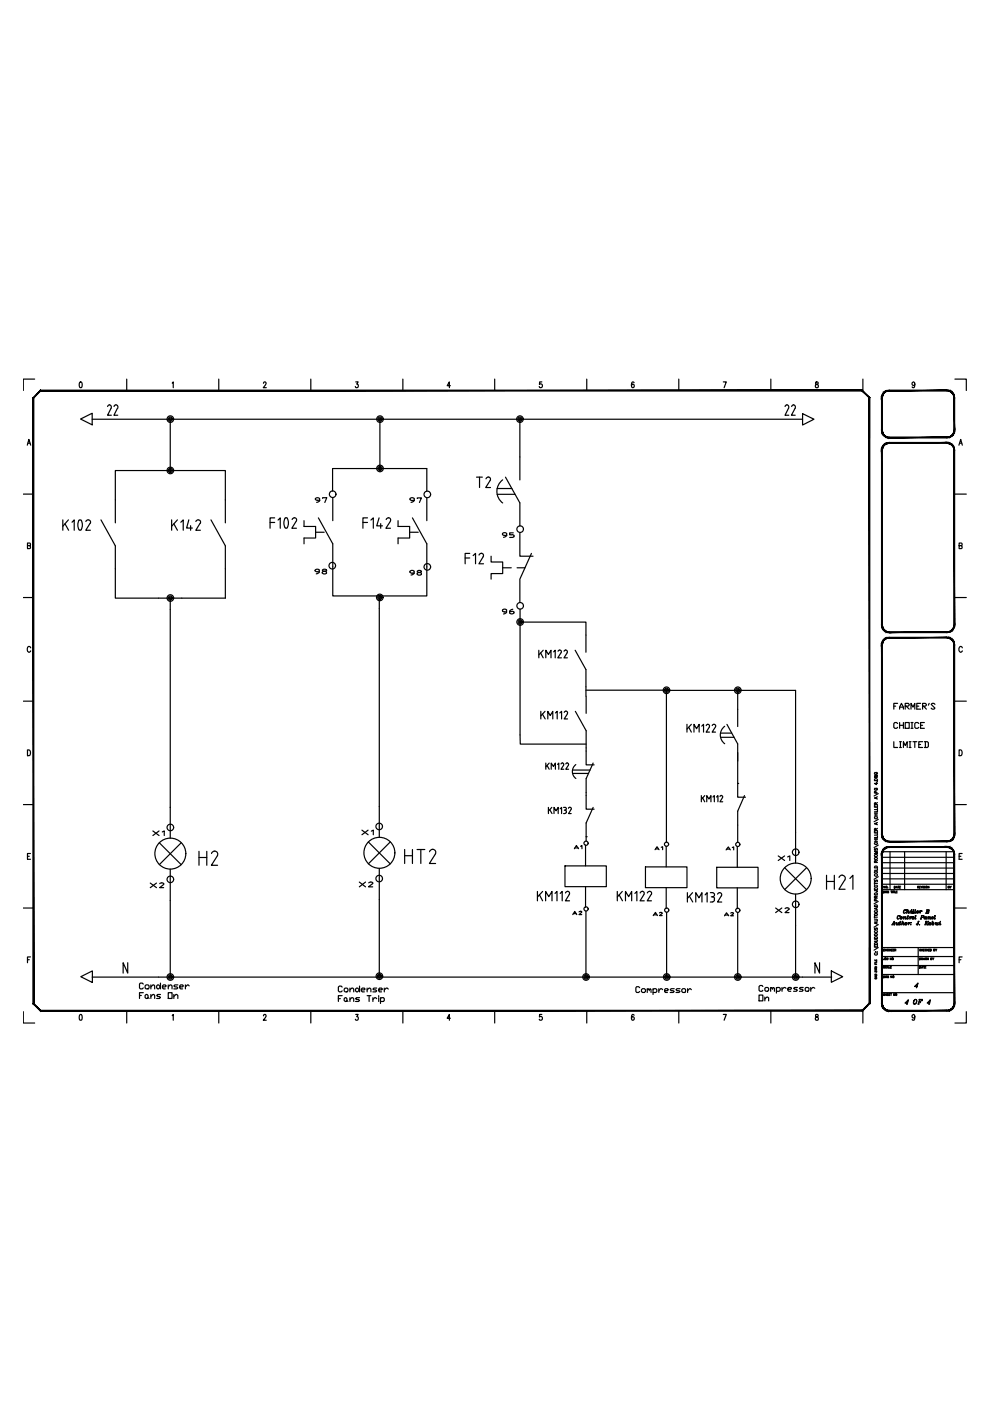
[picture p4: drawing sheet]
<svg xmlns="http://www.w3.org/2000/svg" width="210mm" height="297mm" viewBox="0 0 210 297" stroke-linecap="round" stroke-linejoin="round" font-family="sans-serif">
<defs><g id="words">
<g font-size="6.6">
<text x="40.9" y="184.9">H2</text>
<text x="173.9" y="189.8">H21</text>
</g>
<text font-size="6.2" x="84.7" y="184.1">HT2</text>
<g font-size="5.3">
<text x="21.5" y="89.3">22</text>
<text x="165.1" y="89.3">22</text>
<text x="99.8" y="104.4">T2</text>
<text x="35.3" y="113.6">K142</text>
<text x="75.8" y="113.2">F142</text>
<text x="97.4" y="120.6">F12</text>
</g>
<text font-size="4.4" x="144.3" y="156.3">KM122</text>
<g font-size="4">
<text x="84.7" y="123.1">98</text>
<text x="104.1" y="131.6">96</text>
<text x="31" y="178.5">X1</text>
<text x="75.5" y="178.2">X1</text>
<text x="163.7" y="183.8">X1</text>
<text x="30.7" y="189.4">X2</text>
<text x="163.3" y="194.7">X2</text>
<text x="192.3" y="214.1">OF</text>
</g>
<g font-size="3.5">
<text x="64.6" y="107.6">97</text>
<text x="84.7" y="107.6">97</text>
<text x="104.1" y="115">95</text>
<text x="64.6" y="122.8">98</text>
<text x="120.6" y="181.3">A1</text>
<text x="137.6" y="181.3">A1</text>
<text x="152.8" y="181.3">A1</text>
<text x="74.8" y="189.1">X2</text>
<text x="120.3" y="195.1">A2</text>
<text x="137.2" y="195.4">A2</text>
<text x="152.4" y="195.4">A2</text>
</g>
<text font-size="3.1" x="199.7" y="189.4">BY</text>
</g></defs>
<!-- layer: Title blocks -->
<g fill="none" stroke="#000" stroke-width=".25">
<path d="M5.8 94.4l.3-1.2 .4 1.2M5.9 94h.5M7.4 80.4h-2.5v2.4M16.9 81.1l.2-.1a.72 .72 0 0 1 0 1.2h-.2l-.1-.5zM26.9 80.4v2.4M36.5 81.2l.2-.2v1.2M46.4 80.4v2.4M55.9 81.3l.1-.3h.2l.2 .2-.6 1h.7M65.9 80.4v2.4M75.4 81h.5l-.3 .4a.36 .36 0 0 1 .4 .6 .36 .36 0 0 1-.7-.1M85.4 80.4v2.4M95.5 81.8h-.7l.5-.8v1.2"/>
<path d="M104.9 80.4v2.4M114.9 81h-.5v.5a.37 .37 0 0 1 .5 0 .37 .37 0 0 1 0 .6 .37 .37 0 0 1-.6-.2M124.4 80.4v2.4M134.4 81.1l-.2-.1a.75 .75 0 0 0 0 1.2 .35 .35 0 0 0 .3-.5 .35 .35 0 0 0-.6-.1v.2M143.9 80.4v2.4M153.4 81h.6l-.5 1.2M163.4 80.4v2.4M173 81.1v.3a.45 .45 0 0 1 .5 .3 .45 .45 0 0 1-.2 .5h-.2a.41 .41 0 0 1-.2-.5 .41 .41 0 0 1 .4-.3l.1-.3zM183 80.4v2.4M194 81.4l-.2 .3a.33 .33 0 0 1-.4-.4 .33 .33 0 0 1 .5-.2l-.1 1.1h-.4v-.2M202.5 80.4h2.4v2.4M203.3 94.4l.4-1.2 .3 1.2"/>
<path d="M203.4 94h.5M4.9 104.8h2.2M5.8 115.7l.6-.1v-.4l-.6-.1v1.2l.6-.1 .1-.3-.2-.2M202.5 104.8h2.4M203.4 115.7l.5-.1v-.4l-.5-.1v1.2l.5-.1 .1-.3-.2-.2M4.9 126.7h2.2M6.5 137.4a.37 .37 0 0 0-.4-.3 .37 .37 0 0 0-.3 .4v.3a.37 .37 0 0 0 .3 .5 .37 .37 0 0 0 .4-.3M202.5 126.7h2.4M204 137.4a.37 .37 0 0 0-.4-.3 .37 .37 0 0 0-.3 .4v.3a.37 .37 0 0 0 .3 .5 .37 .37 0 0 0 .4-.3M4.9 148.7h2.2M5.8 159a.62 .62 0 0 1 .7 .6 .62 .62 0 0 1-.7 .6zM202.5 148.7h2.4"/>
<path d="M203.4 159a.62 .62 0 0 1 .6 .6 .62 .62 0 0 1-.6 .6zM4.9 170.6h2.2M202.5 170.6h2.4M4.9 192.5h2.2M5.8 181.6h.4M6.5 181h-.7v1.2h.7M202.5 192.5h2.4M203.4 181.6h.3M204 181h-.6v1.2h.6M4.9 214.5v2.4h2.5M5.8 203.5h.4M6.5 202.9h-.7v1.2"/>
<path d="M16.9 215.2l.2-.1a.72 .72 0 0 1 0 1.2l-.3-.2zM26.9 214.3v2.6M36.5 215.3l.2-.2v1.2M46.4 214.3v2.6M55.9 215.4l.1-.3h.2l.2 .4-.6 .8h.7M65.9 214.3v2.6M75.4 215.1h.5l-.3 .4a.36 .36 0 0 1 .4 .6 .36 .36 0 0 1-.7 0M85.4 214.3v2.6M95.5 215.9h-.7l.5-.8v1.2M104.9 214.3v2.6M114.9 215.1h-.5v.5a.37 .37 0 0 1 .5 0 .37 .37 0 0 1 0 .6 .37 .37 0 0 1-.6-.1M124.4 214.3v2.6"/>
<path d="M134.4 215.3l-.2-.2a.75 .75 0 0 0 0 1.2 .35 .35 0 0 0 .3-.5 .35 .35 0 0 0-.6-.1v.2M143.9 214.3v2.6M153.4 215.1h.6l-.5 1.2M163.4 214.3v2.6M173 215.2v.3a.45 .45 0 0 1 .5 .3 .45 .45 0 0 1-.2 .5h-.2a.41 .41 0 0 1-.2-.5 .41 .41 0 0 1 .4-.3l.1-.3zM183 214.2v2.7M194 215.5l-.3 .3a.34 .34 0 0 1-.3-.4 .34 .34 0 0 1 .5-.1l-.1 1h-.4v-.2M203.4 203.5h.3M204 202.9h-.6v1.2M204.9 214.5v2.4h-2.4"/>
</g>
<!-- layer: TITLE -->
<g fill="none" stroke="#000" stroke-width=".25">
<path d="M184.3 84.4v8.5M185.4 176.2v.4h.6v-.4M185.4 170.8v.3h.6v-.3M185.4 164.3l.6 .2-.6 .1 .6 .1-.6 .2M185.4 178.5h.6M185.4 178h.6M185.4 177.8h.6M185.4 173h.6M185.4 172.6h.6M185.4 172.4h.6M185.4 165.2a.34 .34 0 0 1 .6 .1v.2h-.6zM185.5 179.9v.4l.5-.4v.4"/>
<path d="M185.6 178.6a.24 .24 0 0 0-.1 .4 .24 .24 0 0 0 .4 0 .24 .24 0 0 0 0-.4M185.6 173.2a.24 .24 0 0 0-.2 .3 .24 .24 0 0 0 .4 .1 .22 .22 0 0 0 .2-.2 .22 .22 0 0 0-.1-.2M185.6 167.1a.24 .24 0 0 0-.1 .4 .24 .24 0 0 0 .4 0 .24 .24 0 0 0 0-.4l-.1 .1M185.6 163.8a.24 .24 0 0 0-.1 .3 .24 .24 0 0 0 .4 0 .24 .24 0 0 0 0-.3l-.1 .1M185.7 176.1l-.2-.5-.1 .5h.6M185.7 170.6l-.2-.4-.1 .4h.6M185.7 170.9v.2M185.7 172.6v.4M185.7 176.3v.3M185.7 178v.5M185.7 168.1v-.3h-.2l-.1 .3h.6M185.8 165.9v.5l-.4-.3h.6"/>
<path d="M185.8 169.1v.2M185.8 174.5v.3M186 165.7v.1M186 177.2v.4h-.6M186 176.7v.4h-.6M186 174.4l-.6 .3 .6 .2M186 171.8v.3h-.6M186 171.3v.3h-.6M186 168.9l-.6 .3 .6 .2M186 175.6l-.3 .2M186 170.2l-.3 .2M186.2 179.2l-.9 .5"/>
<path d="M186.2 173.7l-.9 .5M186.2 168.3l-.9 .5M185.4 199.2h.6v.2v.2h-.6M185.4 194.9h.5l.1 .2v.2h-.6M185.4 188.8l.6 .1v.1l-.2 .1M185.4 188.3v.4h.6v-.4M185.4 194.5h.6M185.4 187.1v.4M185.4 194.3v.3M185.4 187.3h.6M185.5 199.9a.37 .37 0 0 1 .4 0 .37 .37 0 0 1 .1 .4h-.6zM185.5 198.7h.5v.3h-.6z"/>
<path d="M185.5 196.8v.3h.2l.1-.3 .2 .1v.2M185.5 191.9a.36 .36 0 0 1 .4 0 .36 .36 0 0 1 .1 .3h-.6zM185.5 186.6v.4l.2-.1 .1-.3 .2 .1v.3M185.5 183.7a.34 .34 0 0 1 .4-.1 .34 .34 0 0 1 .1 .4h-.6zM185.6 197.3a.26 .26 0 0 0-.1 .4 .26 .26 0 0 0 .4 0 .26 .26 0 0 0 0-.4M185.6 193.1a.24 .24 0 0 0-.1 .3 .24 .24 0 0 0 .4 0 .24 .24 0 0 0 0-.3M185.6 187.7a.24 .24 0 0 0-.1 .3 .24 .24 0 0 0 .4 0 .24 .24 0 0 0 0-.3M185.6 185.3a.26 .26 0 0 0-.1 .4 .26 .26 0 0 0 .4 0 .26 .26 0 0 0 0-.4M185.7 190.4v-.4h-.3v.4h.6M185.7 182.9l-.2-.5-.1 .5h.6M185.7 188.5v.2M185.7 191v-.3l-.2-.1-.1 .4h.6"/>
<path d="M185.8 192.5v.3M185.8 195.6v.2M186 195.5l-.6 .2 .6 .2M186 192.4l-.6 .2 .6 .3M186 184.2v.3h-.6M186 180.5h-.6l.6 .2-.6 .3h.6M186 190l-.3 .2M186 182.4l-.3 .3M186.2 196l-.9 .6M186.2 191.1l-.9 .5M186.2 185.9l-.9 .5M187 187.5h15.3"/>
<path d="M187 186.3h15.3M187 185.2h15.3M187 184.1h15.3M187 182.9h15.3M187 181.8h15.3M187 180.6h15.3M187 188.6h15.3M187.3 188.9l.3 .1-.1 .3h-.2zM187.6 187.9v.4l-.2-.4v.4M187.7 188.9l.1 .4 .1-.4 .1 .4 .1-.4M188.2 188.2v.1M188.4 189a.16 .16 0 0 0-.2 0 .16 .16 0 0 0 0 .2 .16 .16 0 0 0 .2 .1l-.1-.1"/>
<path d="M188.7 180.6v8M188.9 188.9h.2M189 188.9v.4M189.1 196.1h.2M189.1 196.1l.5-.7v.7M189.2 188.9v.4M189.3 195.9h.3M189.3 188.9h.3M189.5 188.9v.4M189.5 196.1h.2M189.6 195.4v.7M189.6 187.9l.3 .1-.1 .3h-.2z"/>
<path d="M189.7 188.9v.4h.2M189.9 195.7h.2v.4M190 188.3l.1-.4 .2 .4M190 189.1h.1M190 188.2h.2M190.1 195.6v.5h.2l.1-.5M190.2 188.9h-.2v.4h.2M190.4 187.9h.2M190.4 195.9v.2l.2-.2M190.5 195.6l-.1 .5M190.5 187.9v.4M190.5 194.1l-.2 .3v.4h.1"/>
<path d="M190.7 195.6h.3M190.7 188.1h.1M190.7 194.2l.1-.1v.2a.3 .3 0 0 0-.4-.1 .3 .3 0 0 0-.1 .4 .3 .3 0 0 0 .4 .2v-.1M190.9 195.4l-.2 .7 .3-.2M190.9 195.4l-.1 .7M191 187.9h-.3v.4h.3M191.1 194.4l-.2 .2v.2a.23 .23 0 0 0 .4-.1 .23 .23 0 0 0-.2-.3l-.1 .4M191.2 194.4v.3l-.1 .1M191.2 195.9l.3-.3 .1 .1v.4M191.2 195.4h.2l-.2 .7M191.5 194.5l.2-.1-.1 .4M191.5 195.6v.5l.3-.2"/>
<path d="M191.6 194.4v.4M191.7 194.6l.2-.2h.2l-.1 .4M191.8 180.6v8M191.9 192.9h-.1a.47 .47 0 0 0-.1 .7M192 194.4v.4l.2-.1M192.1 192.9v.1a.34 .34 0 0 0-.5 .1 .34 .34 0 0 0 .2 .5l.2-.2M192.1 195.6l-.2 .3a.21 .21 0 0 0 .3 .1 .21 .21 0 0 0 .1-.2 .21 .21 0 0 0-.3-.1v.4M192.2 195.7l-.1 .4M192.3 193.4l.2-.3 .2 .1v.4M192.3 192.9h.2l-.3 .7M192.3 194.4h.3M192.5 194.1l-.2 .7 .3-.1"/>
<path d="M192.6 194.1l-.2 .7M192.6 193.1v.5l.3-.1M192.6 195.6v.5l.1-.4h-.2M192.8 194.5l.2-.1-.1 .4M193 193.3l.2-.1v.4M193 194.4l-.1 .4M193 195.7l-.3 .2M193.1 196h.1M193.2 193.1l-.1 .5 .3-.1M193.2 195.6h.1M193.3 192.9h.1M193.3 194.4l-.3 .2"/>
<path d="M193.6 192.9h.1M193.6 194.4a.23 .23 0 0 0-.2 .2 .23 .23 0 0 0 .2 .2 .24 .24 0 0 0 .2-.2 .24 .24 0 0 0-.2-.2l-.2 .2v.2M193.7 193.5l-.2 .1 .2-.7-.1 .7M193.7 194.4l-.1 .4M194 192.9h.1l-.1 .7M194 194.1h.2l-.2 .7M194.1 192.9l-.2 .7 .3-.1M194.2 194.1l-.2 .7 .2-.1M194.3 195.9v.2l.3-.1 .2-.6-.3 .7M194.4 193.4l.3-.1v-.1a.27 .27 0 0 0-.3 .1 .27 .27 0 0 0 .1 .3l.2-.1M194.5 188.1h.3v-.2h-.3v.4M194.5 193.1l-.1 .5"/>
<path d="M194.6 195.4h.3M194.7 188.1l.1 .2M195 196.1h.1M194.9 188.1h.2M195.1 193.1v.5l.1-.4-.3 .1M195.1 187.9h-.2v.4h.2M195.1 194.8h.3M195.3 187.9l.1 .4 .2-.4M195.4 194.1l.5 .1v.2l-.5 .1M195.4 193.2l-.3 .2M195.5 194.1l-.3 .7M195.7 187.9v.4"/>
<path d="M195.8 194.1l.1 .2-.2 .2M196 187.9h-.2l.2 .3v.1l-.2-.1M196 196.1h.3M196.2 194.4l-.3 .2 .1 .2M196.2 187.9v.4M196.2 193.6h.6v-.4l.1 .2-.2 .2M196.2 195.4h.3M196.4 195.4l-.2 .7 .2-.7M196.5 192.9h.5l-.2 .3M196.5 195.7l.1 .4M196.5 196.1h.2M196.5 194.7l-.2 .1 .1-.4v.4"/>
<path d="M196.6 192.9l-.2 .7M196.7 194.5l.2-.1-.1 .4M196.7 195.4h.2M196.8 192.9l.2 .1-.2 .2h-.3M196.8 194.4v.4M196.8 195.4l-.6 .4M196.9 194.6l.2-.2h.2l-.1 .4M197 187.9v.4l-.3-.4v.4M197 195.6l-.1 .5M197.1 194.4v.4l.3-.1M197.3 195.6l-.1 .5 .2-.2M197.3 195.6v.5"/>
<path d="M197.6 194.7l.3-.2a.23 .23 0 0 0-.3 0 .23 .23 0 0 0 .1 .3h.2M197.6 195.4h.2l-.2 .4 .1-.1a.21 .21 0 0 1 .3 0 .21 .21 0 0 1-.1 .3 .21 .21 0 0 1-.3-.1v-.1M197.7 194.4l-.1 .1v.3M197.7 195.4v.7M197.9 195.7l-.1 .4M198.1 194.1h.2l-.2 .7M198.3 194.1l-.2 .7 .2-.1M198.3 195.7h.2v.4M198.4 195.6v.5h.3l.2-.5M198.8 195.9l-.1 .2 .3-.2M198.9 195.6l-.1 .5M199.1 195.7h.2v.4"/>
<path d="M199.3 195.6l-.1 .5 .3-.2M199.4 195.4h.1M200.6 180.6v8M184.3 200.9v11.9M185.4 200.4v.4h.6v-.4M185.5 205.3l.4 .1-.4 .1 .4 .1-.4 .1M185.5 204.2v.3h.4M185.5 203.5v.2h.4v-.2M185.5 204.2h.4M185.5 206.6h.4v.2h-.4zM185.5 205.9l.3-.1 .1 .3h-.4zM185.6 207.3h.1"/>
<path d="M185.6 207.3v.2h.3l-.1-.2M185.6 205v.2l.3-.1-.1-.1h-.1M185.6 202a.26 .26 0 0 0-.1 .4 .26 .26 0 0 0 .4 0 .26 .26 0 0 0 0-.4M185.6 201.8h.1M185.7 200.6v.2M185.7 203.6v.1M185.7 204.4v.1M185.7 207v.1M185.9 206.9l-.4 .1 .4 .2M185.9 203.8v.2h-.4M186 201.8h.1M186.2 200.9l-.9 .6"/>
<path d="M187 210.5h15.3M187 206.6h15.3M187 204.7h15.3M187 202.8h15.3M187 200.9h15.3M187.3 206.9l.3 .1-.1 .3h-.2zM187.3 201.4h.2M187.5 203.1v.3l-.1 .1-.1-.1M187.6 210.7h-.3l.3 .2-.1 .2-.2-.1M187.6 204.9h-.3l.3 .2-.1 .2-.2-.1M187.6 201.2h-.3v.4h.3M187.7 206.9l.1 .4 .1-.4 .1 .4 .1-.4"/>
<path d="M187.7 210.7v.4M187.7 210.8h.2M187.9 201.2v.4l-.3-.4v.4M187.9 205h-.2l.1 .3 .1-.1M187.9 210.7v.4M188 203.3h.2v-.2h-.2v.4l.3-.1-.1-.1M188.1 205.3l.1-.4 .2 .4M188.1 210.8h.1M188.1 205.1h.2M188.3 210.7h-.2v.4h.2M188.3 201.3h-.2l.1 .3h.1l-.1-.1M188.4 207h-.2v.3h.2l-.1-.1"/>
<path d="M188.5 204.9v.4h.2M188.5 210.8h.1M188.5 201.2v.4M188.7 210.7h-.2v.4h.2M188.8 210.7h.2M188.8 205h.1M188.8 201.2v.4l-.2-.4v.4M188.9 210.7v.4M189 204.9h-.2v.4h.2M189 203.1v.4l-.2-.4v.4M189 201.4h.1M189.1 206.9v.4l-.2-.4v.4"/>
<path d="M189.2 201.2h-.2v.4h.2M189.3 201.4h.2M189.6 201.2h-.3v.4h.3M189.7 201.4h.2v-.1l-.2-.1v.4M189.7 210.7v.4l-.2-.4v.4M189.8 201.4l.1 .2M194.6 208.5l-.3 .9 .3-1-.7 .8h.6M194.7 200.9v5.7M195 204.9l.2 .1-.1 .3h-.1zM195 203.1l.2 .1-.1 .3h-.1zM195.3 201.3a.17 .17 0 0 0-.3 0 .17 .17 0 0 0 0 .3 .17 .17 0 0 0 .3-.1M195.4 205.3l.1-.4 .2 .4"/>
<path d="M195.4 203.3l.2-.2h-.2v.4M195.4 201.4h.2M195.4 201.2v.4M195.4 205.1h.2M195.5 203.3l.1 .2M195.6 201.2v.4M195.7 203.5l.2-.4 .1 .4M195.8 201.4h.1M195.8 204.9h.2M195.8 203.4h.2M195.9 204.9v.4M196 201.2h-.2v.4h.2"/>
<path d="M196.1 205h.1M196.2 203.1v.4l.1-.4 .1 .4 .1-.4M196.3 204.9h-.2v.4h.2M196.4 201.3h-.3l.1 .3 .2-.1M196.5 201.2v.4M196.6 201.4l.2 .2M196.8 201.2l-.3 .3M196.8 203.1v.4l-.2-.4v.4M196.9 201.4h.1M197.1 201.2h-.2v.4h.2M197.2 201.2l.3 .1-.1 .3h-.2zM197.3 203.3h.3v-.2h-.3v.4l.3-.1-.1-.1"/>
<path d="M197.7 203.1l.2 .2 .1-.2M197.9 203.3v.2M197.9 201.4h.3v-.2h-.3v.4h.3l-.1-.2M198.3 201.2l.2 .2 .1-.2M198.5 201.4v.2"/>
<circle cx="185.7" cy="198.2" r=".27"/>
<circle cx="185.7" cy="193.9" r=".27"/>
<circle cx="185.7" cy="189.5" r=".27"/>
<circle cx="185.7" cy="184.9" r=".27"/>
<circle cx="185.7" cy="182" r=".28"/>
<circle cx="185.7" cy="181.4" r=".28"/>
<circle cx="187.9" cy="188.1" r=".18"/>
<circle cx="196.1" cy="194.6" r=".22"/>
<circle cx="196.5" cy="188.1" r=".18"/>
<circle cx="197" cy="195.9" r=".22"/>
<circle cx="187.8" cy="203.3" r=".18"/>
<circle cx="189.3" cy="203.3" r=".18"/>
<circle cx="189.4" cy="207.1" r=".18"/>
<circle cx="190" cy="210.9" r=".18"/>
</g>
<g fill="#000" stroke="#000" stroke-width=".21">
<path d="M186.9 91.2h.2l-.1 .5zM187.1 91.2l-.1 .5h.2zM187 91.7h.2v.5zM187.2 91.7v.5l.2-.1zM187.2 92.2l.2-.1 .2 .4zM187.4 92.1l.2 .4 .1-.1zM187.6 92.5l.1-.1 .3 .4zM187.7 92.4l.3 .4 .1-.2zM188.1 92.6l.4 .3-.5-.1zM188.1 92.6l.4 .3v-.2z"/>
<path d="M186.9 95.4l.2 37.1v-37.1zM186.9 95.4l.2 37.1h-.2z"/>
<path d="M186.9 84.4l.2 6.8v-6.8zM186.9 84.4l.2 6.8h-.2z"/>
<path d="M188 93.9l.5-.1v.2zM188 93.9l.1 .2 .4-.1zM187.6 94.1l.4-.2 .1 .2zM187.6 94.1l.1 .2 .4-.2zM187.6 94.1l.1 .2-.5 .2zM187.2 94.5l.2 .1 .3-.3zM187.2 94.5l.2 .1-.4 .3zM187 94.9l.2 .1 .2-.4zM187 94.9l.2 .1-.3 .4zM187.2 95l-.3 .4h.2z"/>
<path d="M188 82.8l.5-.1v.2zM188 82.8l.1 .2 .4-.1zM187.6 83l.4-.2 .1 .2zM187.6 83l.1 .2 .4-.2zM187.6 83l.1 .2-.5 .2zM187.2 83.4l.2 .1 .3-.3zM187.2 83.4l.2 .1-.4 .3zM187 83.8l.2 .1 .2-.4zM187 83.8l.2 .1-.3 .5zM187.2 83.9l-.3 .5h.2z"/>
<path d="M188.5 82.9h12.3v-.2zM188.5 82.7h12.3l-12.3 .2z"/>
<path d="M188.5 92.9h12.3v-.2zM188.5 92.7h12.3l-12.3 .2z"/>
<path d="M188.5 94h12.3v-.2zM188.5 93.8h12.3l-12.3 .2z"/>
<path d="M200.8 92.7l.5 .1-.5 .1zM200.8 92.7l.5 .1-.1-.2zM201.2 92.6l.5-.1-.4 .3zM201.2 92.6l.5-.1-.1-.1zM201.6 92.4l.5-.2-.4 .3zM201.6 92.4l.5-.2-.1-.1zM202 92.1l.3-.4-.2 .5zM202.2 91.7l-.2 .4 .3-.4zM202.4 91.2l-.1 .5h-.1zM202.2 91.2v.5l.2-.5z"/>
<path d="M202.2 95.4l.2 37.1v-37.1zM202.2 95.4l.2 37.1h-.2z"/>
<path d="M202.2 84.4l.2 6.8v-6.8zM202.2 84.4l.2 6.8h-.2z"/>
<path d="M202.3 94.9l.1 .5h-.2zM202.2 95v.4l.1-.5zM202.1 94.5l.2 .4-.1 .1zM202.1 94.5l-.1 .1 .2 .4zM201.7 94.1l.4 .4-.1 .1zM201.7 94.1l-.1 .2 .4 .3zM201.3 93.9l.4 .2-.1 .2zM201.3 93.9l-.1 .2 .4 .2zM200.8 93.8l.5 .1-.1 .2zM200.8 93.8v.2l.4 .1z"/>
<path d="M202.3 83.8l.1 .6h-.2zM202.2 83.9v.5l.1-.6zM202.1 83.4l.2 .4-.1 .1zM202.1 83.4l-.1 .1 .2 .4zM201.7 83l.4 .4-.1 .1zM201.7 83l-.1 .2 .4 .3zM201.3 82.8l.4 .2-.1 .2zM201.3 82.8l-.1 .2 .4 .2zM200.8 82.7l.5 .1-.1 .2zM200.8 82.7v.2l.4 .1z"/>
<path d="M186.9 132.5h.2l-.1 .5zM187.1 132.5l-.1 .5h.2zM187 133h.2v.5zM187.2 133v.5l.2-.2zM187.2 133.5l.2-.2 .2 .5zM187.4 133.3l.2 .5 .1-.1zM187.7 133.7l.3 .4-.4-.3zM187.7 133.7l.3 .4 .1-.2zM188.1 133.9l.4 .2h-.5zM188.1 133.9l.4 .2v-.2z"/>
<path d="M186.9 136.7l.2 40.2v-40.2zM186.9 136.7l.2 40.2h-.2z"/>
<path d="M188.5 133.9v.2l12.3-.2zM188.5 134.1l12.3-.2v.2z"/>
<path d="M188.5 135.1v.2l12.3-.2zM188.5 135.3l12.3-.2v.2z"/>
<path d="M188 135.2l.5-.1v.2zM188 135.2l.1 .2 .4-.1zM187.6 135.4l.4-.2 .1 .2zM187.6 135.4l.1 .2 .4-.2zM187.6 135.4l.1 .2-.5 .1zM187.2 135.7l.2 .2 .3-.3zM187.2 135.7l.2 .2-.4 .3zM187 136.2l.2 .1 .2-.4zM187 136.2l.2 .1-.3 .4zM187.2 136.3l-.3 .4h.2z"/>
<path d="M200.8 133.9l.5 .2h-.5zM200.8 133.9l.5 .2-.1-.2zM201.2 133.9l.5-.1-.4 .3zM201.2 133.9l.5-.1-.1-.1zM201.6 133.7l.5-.2-.4 .3zM201.6 133.7l.5-.2-.1-.2zM202 133.3l.3-.3-.2 .5zM202.2 133l-.2 .3 .3-.3zM202.4 132.5l-.1 .5h-.1zM202.2 132.5v.5l.2-.5z"/>
<path d="M202.3 136.2l.1 .5h-.2zM202.2 136.3v.4l.1-.5zM202.1 135.7l.2 .5-.1 .1zM202.1 135.7l-.1 .2 .2 .4zM201.7 135.4l.4 .3-.1 .2zM201.7 135.4l-.1 .2 .4 .3zM201.3 135.2l.4 .2-.1 .2zM201.3 135.2l-.1 .2 .4 .2zM200.8 135.1l.5 .1-.1 .2zM200.8 135.1v.2l.4 .1z"/>
<path d="M202.2 136.7l.2 40.2v-40.2zM202.2 136.7l.2 40.2h-.2z"/>
<path d="M186.9 176.9h.2l-.1 .5zM187.1 176.9l-.1 .5 .2-.1zM187 177.4l.2-.1v.6zM187.2 177.3v.6l.2-.2zM187.2 177.9l.2-.2 .2 .5zM187.4 177.7l.2 .5 .1-.2zM187.7 178l.3 .4-.4-.2zM187.7 178l.3 .4 .1-.1zM188.1 178.3l.4 .2-.5-.1zM188.1 178.3l.4 .2v-.2z"/>
<path d="M188.5 178.3v.2l12.3-.2zM188.5 178.5l12.3-.2v.2z"/>
<path d="M188.5 179.5v.2l12.3-.2zM188.5 179.7l12.3-.2v.2z"/>
<path d="M188 179.6l.5-.1v.2zM188 179.6l.1 .1h.4zM187.6 179.8l.4-.2 .1 .1zM187.6 179.8l.1 .1 .4-.2zM187.6 179.8l.1 .1-.5 .3zM187.2 180.2h.2l.3-.3zM187.2 180.2h.2l-.4 .4zM187.4 180.2l-.4 .4 .2 .1zM187 180.6l.2 .1-.3 .4zM187.2 180.7l-.3 .4h.2z"/>
<path d="M200.8 178.3l.5 .1-.5 .1zM200.8 178.3l.5 .1-.1-.1zM201.2 178.3l.5-.1-.4 .2zM201.2 178.3l.5-.1-.1-.2zM201.6 178l.5-.1-.4 .3zM201.6 178l.5-.1-.1-.2zM202 177.7l.3-.3-.2 .5zM202.2 177.3l-.2 .4 .3-.3zM202.4 176.9l-.1 .5-.1-.1zM202.2 176.9v.4l.2-.4z"/>
<path d="M186.9 181.1l.2 31.7v-31.7zM186.9 181.1l.2 31.7h-.2z"/>
<path d="M202.3 180.6l.1 .5h-.2zM202.2 180.7v.4l.1-.5zM202.1 180.2l.2 .4-.1 .1zM202 180.2l.2 .5-.1-.5zM201.7 179.8l.4 .4h-.1zM201.7 179.8l-.1 .1 .4 .3zM201.3 179.6l.4 .2-.1 .1zM201.3 179.6l-.1 .1 .4 .2zM200.8 179.5l.5 .1-.1 .1zM200.8 179.5v.2h.4z"/>
<path d="M202.2 181.1l.2 31.7v-31.7zM202.2 181.1l.2 31.7h-.2z"/>
<path d="M184.3 84.4v128.3l.1 .1zM184.3 84.4l.1-.1v128.5zM182.8 82.9l1.5 1.5 .1-.1zM182.9 82.7l1.5 1.6-1.6-1.4zM8.6 82.9h174.2l.1-.2zM8.6 82.7h174.3l-174.3 .2zM8.6 82.7l-1.4 1.7 1.4-1.5zM8.6 82.7l-1.4 1.7-.2-.1zM7 84.3l.2 128.4v-128.3zM7 84.3l.2 128.4-.2 .1zM7 212.8l1.6 1.4-1.4-1.5zM7 212.8l1.6 1.4v.2zM8.6 214.2v.2l174.2-.2zM8.6 214.4l174.2-.2 .1 .2zM182.8 214.2l.1 .2 1.4-1.7zM184.3 212.7l.1 .1-1.5 1.6z"/>
<path d="M186.9 212.8h.2l-.1 .5zM187.1 212.8l-.1 .5 .2-.1zM187 213.3l.2-.1v.5zM187.2 213.2v.5l.2-.1zM187.2 213.7l.2-.1 .2 .5zM187.4 213.6l.2 .5 .1-.2zM187.6 214.1l.1-.2 .3 .4zM187.7 213.9l.3 .4 .1-.2zM188.1 214.1l.4 .3-.5-.1zM188.1 214.1l.4 .3v-.2z"/>
<path d="M188.5 214.2v.2l12.3-.2zM188.5 214.4l12.3-.2v.2z"/>
<path d="M200.8 214.2l.5 .1-.5 .1zM200.8 214.2l.5 .1-.1-.2zM201.2 214.1h.5l-.4 .2zM201.2 214.1h.5l-.1-.2zM201.6 213.9l.5-.2-.4 .4zM201.6 213.9l.5-.2-.1-.1zM202 213.6l.3-.3-.2 .4zM202.2 213.2l-.2 .4 .3-.3zM202.4 212.8l-.1 .5-.1-.1zM202.2 212.8v.4l.2-.4z"/>
</g>
<!-- layer: 0 -->
<g fill="none" stroke="#000" stroke-width=".25">
<path d="M17.1 88.8l2.4-1.2v2.5zM70.5 99.3v4.8M90.5 99.3v4.8M110.2 96.9v4.9M170.2 87.7l2.4 1.2-2.4 1.2zM21.4 110.2l3.1 5.5v4.9M24.5 106v4.9M44.7 110.2l3.1 5.5v4.9M47.8 106v4.9M64.5 110.4v1.2h2.4v2.5h-2.4v1.2M66.9 112.8h1.8M67.5 109.8l3.1 5.5v4.9"/>
<path d="M70.6 105.5v4.9M84.4 111.6h2.5v2.5h-2.5v1.2M86.9 112.8h1.8M87.4 109.8l3.1 5.5v4.9M90.5 105.5v4.9M104.1 117.9v1.3h2.5v2.4h-2.5v1.2M105.4 103.6h3.1M105.4 104.8h3.8M106.6 101.7a3.1 3.1 0 0 0 0 4.9M107.2 101.2l3 5.4v4.9M110.2 113.1v4.8h2.8M112.7 117.3l-2.5 5.5v4.9"/>
<path d="M106.6 120.4h1.8M109.6 120.4h1.7M121.9 137.9l2.3 4.1v3.6M124.2 134.6v3.7M110.3 155.8v2h14M122 150.8l2.3 4.1v3.7M124.2 146.3h17.1M124.3 159.2v3h1.7M124.3 147.6v3.6M152.8 155.4h2.3M152.8 156.3h2.8M154.1 153.6l2.3 4.1v11.3h1.7"/>
<path d="M156.4 150.4v3.6M189.5 157.3v1.2h.8M189.5 149.7h.4M190.3 149.1h-.8v1.3M190.3 153.4l-.2-.2h-.4l-.2 .2v.8l.2 .2h.4l.2-.2M190.7 150.4v-.5l.4-.8 .4 .8v.5M190.7 149.9h.8M190.7 153.2v1.2M190.7 153.8h.8M190.7 157.3h.4M190.7 158.5h.4M190.9 157.3v1.2"/>
<path d="M191.5 158.5v-1.2l.4 .8 .4-.8v1.2M191.5 153.2v1.2M191.9 149.7h.7l.2-.4-.2-.2h-.7v1.3M191.9 153.2h.9v1.2h-.9zM192.1 149.7l.7 .7M192.8 157.3h.4M192.8 158.5h.4M192.9 157.3v1.2M193.2 150.4v-1.3l.4 .8 .4-.8v1.3M193.2 153.2h.4M193.2 154.4h.4M193.4 153.2v1.2"/>
<path d="M193.6 157.3h.8M194 157.3v1.2M194.4 149.7h.4M194.8 153.4l-.2-.2h-.4l-.2 .2v.8l.2 .2h.4l.2-.2M194.8 157.8h.4M195.2 149.1h-.8v1.3h.8M195.2 153.8h.4M195.6 149.7h.6l.2-.4-.2-.2h-.6v1.3M195.6 157.3h-.8v1.2h.8M195.8 149.7l.6 .7M196 153.2h-.8v1.2h.8M196 157.3h.6l.2 .2v.8l-.2 .2h-.6"/>
<path d="M196.2 157.3v1.2M197 149.1l-.2 .4M198.2 149.3l-.2-.2h-.4l-.2 .2 .8 .8-.2 .3h-.4l-.2-.3M33.8 178.7l4.6 4.6M36.1 171.1v6.6M38.4 178.7l-4.6 4.6M78.1 178.5l4.6 4.7M80.4 171v6.5M82.7 178.5l-4.6 4.7M121.4 163.3h3.7M121.4 164h3.4M122.1 162.1a1.84 1.84 0 0 0 0 3"/>
<path d="M124.1 179.2v4.4M124.3 168.6v3h1.7M125.8 161.8l-1.5 3.3v2.9M125.8 171.2l-1.5 3.3v2.9M141.3 179.4v4.4M156.3 179.5v4.4M157.8 168.7l-1.4 3.3v6.6M168.7 176.4v6.6M36.1 184.3v6.6M80.4 184.1v6.6M119.8 183.6h8.8v4.4h-8.8zM124.1 188v4.3"/>
<path d="M136.8 183.8h8.9v4.4h-8.9zM141.3 188.2v4.4M152 183.9h8.7v4.3h-8.7zM156.3 188.2v4.4M166.4 184l4.6 4.6M168.7 189.6v6.6M171 184l-4.6 4.6M17.1 207.1l2.5-1.2v2.4zM29.6 211.1h.4M30.4 208.6l-.2-.2h-.5l-.1 .2v.9l.1 .2h.5l.2-.2M30.4 210.5h-.8v1.2M30.8 209l.2-.2h.4l.2 .2v.5l-.2 .2h-.4l-.2-.2z"/>
<path d="M30.8 211.1l.4-.3 .2 .3v.4l-.4 .2-.2-.2zM31.4 211.5l.2 .2M32 209.2l.4-.4h.2l.2 .2v.7M32 211.3l.4-.5h.2l.2 .3v.6M32 208.8v.9M32 210.8v.9M33.2 209l.4-.2 .4 .4-.4 .5h-.2l-.2-.2zM34 210.8h-.6l-.2 .3 .8 .4-.2 .2h-.6M34 208.4v1.3M34.4 209.2h.6l.2-.2-.2-.2h-.3l-.3 .2v.5l.3 .2h.3M35.7 209.2l.4-.4h.2l.2 .2v.7M35.7 210.5h.8v1.2h-.8z"/>
<path d="M35.7 208.8v.9M36.9 211.3l.4-.5h.2l.2 .3v.6M36.9 210.8v.9M37.7 208.8h-.6l-.2 .2 .8 .5-.2 .2h-.6M38.1 209.2h.6l.2-.2-.2-.2h-.4l-.2 .2v.5l.2 .2h.4M39.3 208.8v.9M40.1 209l-.4-.2-.4 .4M71.7 211.7h.5M72.5 209.3l-.2-.2h-.3l-.3 .2v.8l.3 .2h.3l.2-.2M72.5 211.1h-.8v1.2M73 209.7l.2-.2h.4l.2 .2v.4l-.2 .2h-.4l-.2-.2zM73.2 211.5l.4 .2v.4l-.3 .2-.3-.2v-.4z"/>
<path d="M73.6 212.1l.2 .2M74.2 209.9l.4-.4h.2l.2 .2v.6M74.2 211.9l.4-.4h.2l.2 .2v.6M74.2 209.5v.8M74.2 211.5v.8M75.4 209.7l.4-.2 .4 .4-.4 .4h-.2l-.2-.2zM76.2 211.5h-.6l-.2 .2 .2 .2h.4l.2 .2-.2 .2h-.6M76.2 209.1v1.2M76.6 209.9h.6l.2-.2-.2-.2h-.4l-.2 .2v.4l.2 .2h.4M77.8 209.9l.6-.4 .2 .2v.6M77.8 209.5v.8M77.8 211.1h.8"/>
<path d="M78.3 211.1v1.2M79.1 211.5v.8M79.9 209.5h-.6l-.2 .2 .8 .4-.2 .2h-.6M79.9 211.7l-.5-.2-.3 .4M80.3 209.9h.6l.2-.2-.2-.2h-.4l-.2 .2 .2 .6h.4M80.3 211.1v.2M80.3 211.5v.8M80.7 211.7l.2-.2h.4l.2 .2-.2 .6h-.6M80.7 211.5v1.3M81.5 209.5v.8M82.3 209.7l-.4-.2-.4 .4M135.6 209.4l-.2-.2h-.4l-.2 .2v.8l.2 .2h.4l.2-.2"/>
<path d="M136 209.8l.2-.2h.4l.2 .2v.4l-.2 .2h-.4l-.2-.2zM137.2 209.8l.2-.2 .3 .4M137.2 209.6v.8M137.7 209.8l.2-.2 .1 .2v.6M138.5 209.8l.2-.2h.4l.2 .2v.4l-.2 .2h-.6M138.5 209.6v1.2M139.7 209.6v.8M140.5 209.8l-.4-.2-.4 .4M140.9 210h.6l.2-.2-.2-.2h-.4l-.2 .2 .2 .6h.4M142.9 209.6h-.6l-.2 .2 .2 .2h.4l.2 .2-.2 .2h-.6M144.2 209.6h-.7l-.2 .2 .2 .2h.5l.2 .2-.2 .2h-.7M144.6 209.8l.2-.2h.4l.2 .6-.2 .2h-.4l-.2-.2z"/>
<path d="M145.8 209.6v.8M146.6 209.8l-.4-.2-.4 .4M160.9 211h.8v1.2h-.8zM161.7 209.2l-.1-.3h-.5l-.2 .3v.8l.2 .2h.5l.1-.2M162.2 209.5l.6-.1 .2 .1v.5l-.2 .2h-.4l-.2-.2zM162.2 211.8l.6-.4 .2 .2v.6M162.2 211.4v.8M163.4 209.5l.2-.1 .2 .3M163.4 209.4v.8M163.8 209.5l.2-.1 .2 .1v.7M164.6 209.5l.2-.1h.4l.2 .1v.5l-.2 .2h-.6M164.6 209.4v1.2"/>
<path d="M165.8 209.4v.8M166.7 209.5l-.5-.1-.4 .3M167 209.7h.7l.1-.2-.1-.1h-.5l-.2 .1v.5l.2 .2h.5M169.1 209.4h-.6l-.2 .1 .8 .5-.2 .2h-.6M170.3 209.4h-.6l-.2 .1 .8 .5-.2 .2h-.6M170.7 209.5l.2-.1h.4l.2 .1v.5l-.2 .2h-.4l-.2-.2zM171.9 209.4v.8M172.7 209.5l-.4-.1-.4 .3M176.3 205.9l2.4 1.2-2.4 1.2z"/>
<circle cx="36.1" cy="88.9" r=".7"/>
<circle cx="36.1" cy="99.7" r=".7"/>
<circle cx="36.1" cy="88.9" r=".44"/>
<circle cx="36.1" cy="99.7" r=".44"/>
<circle cx="36.1" cy="88.9" r=".23"/>
<circle cx="36.1" cy="99.7" r=".23"/>
<circle cx="80.6" cy="88.9" r=".7"/>
<circle cx="80.6" cy="99.3" r=".7"/>
<circle cx="80.6" cy="88.9" r=".44"/>
<circle cx="80.6" cy="99.3" r=".44"/>
<circle cx="80.6" cy="88.9" r=".23"/>
<circle cx="80.6" cy="99.3" r=".23"/>
<circle cx="110.2" cy="88.9" r=".7"/>
<circle cx="110.2" cy="88.9" r=".44"/>
<circle cx="110.2" cy="88.9" r=".23"/>
<circle cx="110.3" cy="112.2" r=".7"/>
<circle cx="36.1" cy="126.8" r=".7"/>
<circle cx="36.1" cy="126.8" r=".44"/>
<circle cx="36.1" cy="126.8" r=".23"/>
<circle cx="80.5" cy="126.7" r=".7"/>
<circle cx="80.5" cy="126.7" r=".44"/>
<circle cx="80.5" cy="126.7" r=".23"/>
<circle cx="141.3" cy="146.4" r=".7"/>
<circle cx="141.3" cy="146.4" r=".44"/>
<circle cx="141.3" cy="146.4" r=".23"/>
<circle cx="156.4" cy="146.4" r=".7"/>
<circle cx="156.4" cy="146.4" r=".44"/>
<circle cx="156.4" cy="146.4" r=".23"/>
<circle cx="36.1" cy="181" r="3.3"/>
<circle cx="80.4" cy="180.8" r="3.3"/>
<circle cx="168.7" cy="186.3" r="3.3"/>
<circle cx="36.1" cy="207.1" r=".7"/>
<circle cx="36.1" cy="207.1" r=".44"/>
<circle cx="36.1" cy="207.1" r=".23"/>
<circle cx="80.4" cy="207" r=".7"/>
<circle cx="80.4" cy="207" r=".44"/>
<circle cx="80.4" cy="207" r=".23"/>
<circle cx="124.3" cy="207.1" r=".7"/>
<circle cx="124.3" cy="207.1" r=".44"/>
<circle cx="124.3" cy="207.1" r=".23"/>
<circle cx="141.4" cy="207.1" r=".7"/>
<circle cx="141.4" cy="207.1" r=".44"/>
<circle cx="141.4" cy="207.1" r=".23"/>
<circle cx="156.4" cy="207.1" r=".7"/>
<circle cx="156.4" cy="207.1" r=".44"/>
<circle cx="156.4" cy="207.1" r=".23"/>
<circle cx="168.7" cy="207.1" r=".7"/>
<circle cx="168.7" cy="207.1" r=".44"/>
<circle cx="168.7" cy="207.1" r=".23"/>
</g>
<!-- layer: WIRES -->
<g fill="none" stroke="#000" stroke-width=".25">
<path d="M19.5 88.9h150.7M36.1 88.9v10.9M70.6 99.3h19.9M80.5 88.9v10.4M110.2 88.9v8M24.5 106v-6.2h23.3v6.2M24.5 120.6v6.2h23.3v-6.2M36.1 126.8v44.4M70.6 120.2v6.2h19.9v-6.2M80.4 126.6v44.4M110.3 129.1v2.8h13.9v2.7M110.3 131.9v23.9"/>
<path d="M124.2 145.6v2M124.3 158.6v.6M156.4 146.4v4M124.3 168v.6M156.4 166.1h.1M168.7 176.4v-30l-27.4-.1v32.2M36.1 190.9v16.3M80.4 190.7v16.3M124.2 193.2v14M141.3 193.4v13.8M156.4 193.5v13.7M168.7 196.2v11"/>
<path d="M19.5 207.2h156.8"/>
</g>
<!-- layer: TAGS -->
<g fill="none" stroke="#000" stroke-width=".25">
<path d="M13.3 110.2v2.2M13.8 111.1l.7 1.3M14.5 110.2l-1.2 1.4M15.3 110.7l.4-.5v2.2M16.7 110.4l.3-.2 .2 .2M16.7 112.3l.3 .1 .2-.1M16.7 110.3l-.2 .8 .2 1.2M17.2 110.3l.3 .8-.3 1.2M18.7 110.2l-.5 .4M18.7 110.2l.4 .3v.5M19.1 111l-.9 1.4h1M57.3 110.8h.9"/>
<path d="M58.2 109.8h-.9v2.2M59 110.3l.4-.5v2.2M60.4 111.9l.3 .1 .2-.1M60.4 111.9l-.2-1.2a.78 .78 0 0 1 .5-.9l.2 .1 .2 .8-.2 1.2M61.9 110.2a.48 .48 0 0 1 .7-.4 .48 .48 0 0 1 .2 .7M62.8 110.6l-.9 1.4h1M114.2 137.9v1.6M114.6 138.5l.6 1M115.2 137.9l-1 .9M115.7 139.5v-1.6l.6 .9 .5-.9v1.6M117.4 138.2l.3-.3v1.6M118.3 138.1l.2-.2a.36 .36 0 0 1 .4 0 .36 .36 0 0 1 .1 .5"/>
<path d="M118.9 138.4l-.6 1.1h.7M119.6 138.1l.2-.2a.36 .36 0 0 1 .4 0 .36 .36 0 0 1 0 .5M120.3 138.4l-.7 1.1h.7M114.7 150.8v1.6M115 151.4l.6 1M115.6 150.8l-.9 1M116.1 152.4v-1.6l.6 .9 .5-.9v1.6M117.8 151.2l.3-.4v1.6M118.7 151.2l.4-.4v1.6M120 150.8a.36 .36 0 0 1 .3 .5M120 150.8l-.4 .2M120.3 151.4l-.7 1h.7"/>
<path d="M115.7 161.8v1.3M116 162.3l.4 .8M116.3 171.2v1.3M116.4 161.8l-.7 .8M116.6 171.7l.4 .8M116.9 163.1v-1.3l.4 .7 .5-.7v1.3M117 171.2l-.7 .8M117.5 172.5v-1.3l.4 .7 .4-.7v1.3M118.2 162.1l.3-.3v1.3M118.8 171.5l.3-.3v1.3M119.3 161.8l.2 .1v.3M119.3 161.7l-.3 .3"/>
<path d="M119.5 162.2l-.6 .9h.6M119.5 171.2l.5 .1v.3l-.2 .1M119.5 172.5h.3M119.7 171.8h.2l.2 .4M120.1 172.2l-.3 .3M120.3 161.8l.2 .1v.3M120.3 161.7l-.3 .3M120.5 162.2l-.5 .9h.6M120.5 171.4l.3-.3 .3 .2v.3M121.1 171.6l-.5 .9h.5M148.7 168.7v1.3M149 169.1l.4 .9"/>
<path d="M149.4 168.7l-.7 .8M149.8 170v-1.3l.5 .7 .4-.7v1.3M151.2 169l.3-.3v1.3M151.9 169l.3-.3v1.3M152.7 168.9l.3-.3 .2 .4-.6 1h.6M113.9 189v2M114.4 189.7l.6 1.3M115 189l-1.1 1.2M115.7 191v-2l.7 1.1 .6-1.1v2M117.7 189.4l.4-.4v2M118.8 189.4l.4-.4v2M120.3 189l.4 .2v.4"/>
<path d="M120.3 189l-.4 .3M120.7 189.7l-.8 1.3h.9M130.9 189v2M131.3 189.7l.7 1.3M131.9 189l-1 1.2M132.6 191v-2l.7 1.1 .6-1.1v2M134.6 189.4l.4-.4v2M136.1 189l.4 .2v.4M136.2 189l-.5 .3M136.5 189.7l-.8 1.3h.9M137.7 189l-.5 .3M137.7 189l.4 .2v.4"/>
<path d="M138 189.7l-.8 1.3h.9M145.7 189.3v1.9M146.2 190l.7 1.2M146.8 189.3l-1.1 1.2M147.5 191.2v-1.9l.7 1.1 .6-1.1v1.9M149.5 189.7l.4-.4v1.9M150.6 189.3h.4M150.6 191.2h.4M150.8 190.1h.2M151.1 189.3a.44 .44 0 0 1 .4 .4 .44 .44 0 0 1-.4 .4M151.1 190.1l.3 .2 .1 .2M151.5 190.6v.2"/>
<path d="M151.5 190.8l-.2 .3-.2 .1M152.6 189.3l.4 .2v.4M152.6 189.3l-.5 .3M152.9 189.9l-.8 1.3h.9"/>
</g>
<!-- layer: WIREFIXED -->
<path d="M27.1 204.1v2.2l-1-2.2v2.2" fill="none" stroke="#000" stroke-width=".25"/>
<!-- layer: WIRECOPY -->
<path d="M173.8 204.1v2.2l-1-2.2v2.2" fill="none" stroke="#000" stroke-width=".25"/>
<use href="#words"/>
</svg>
